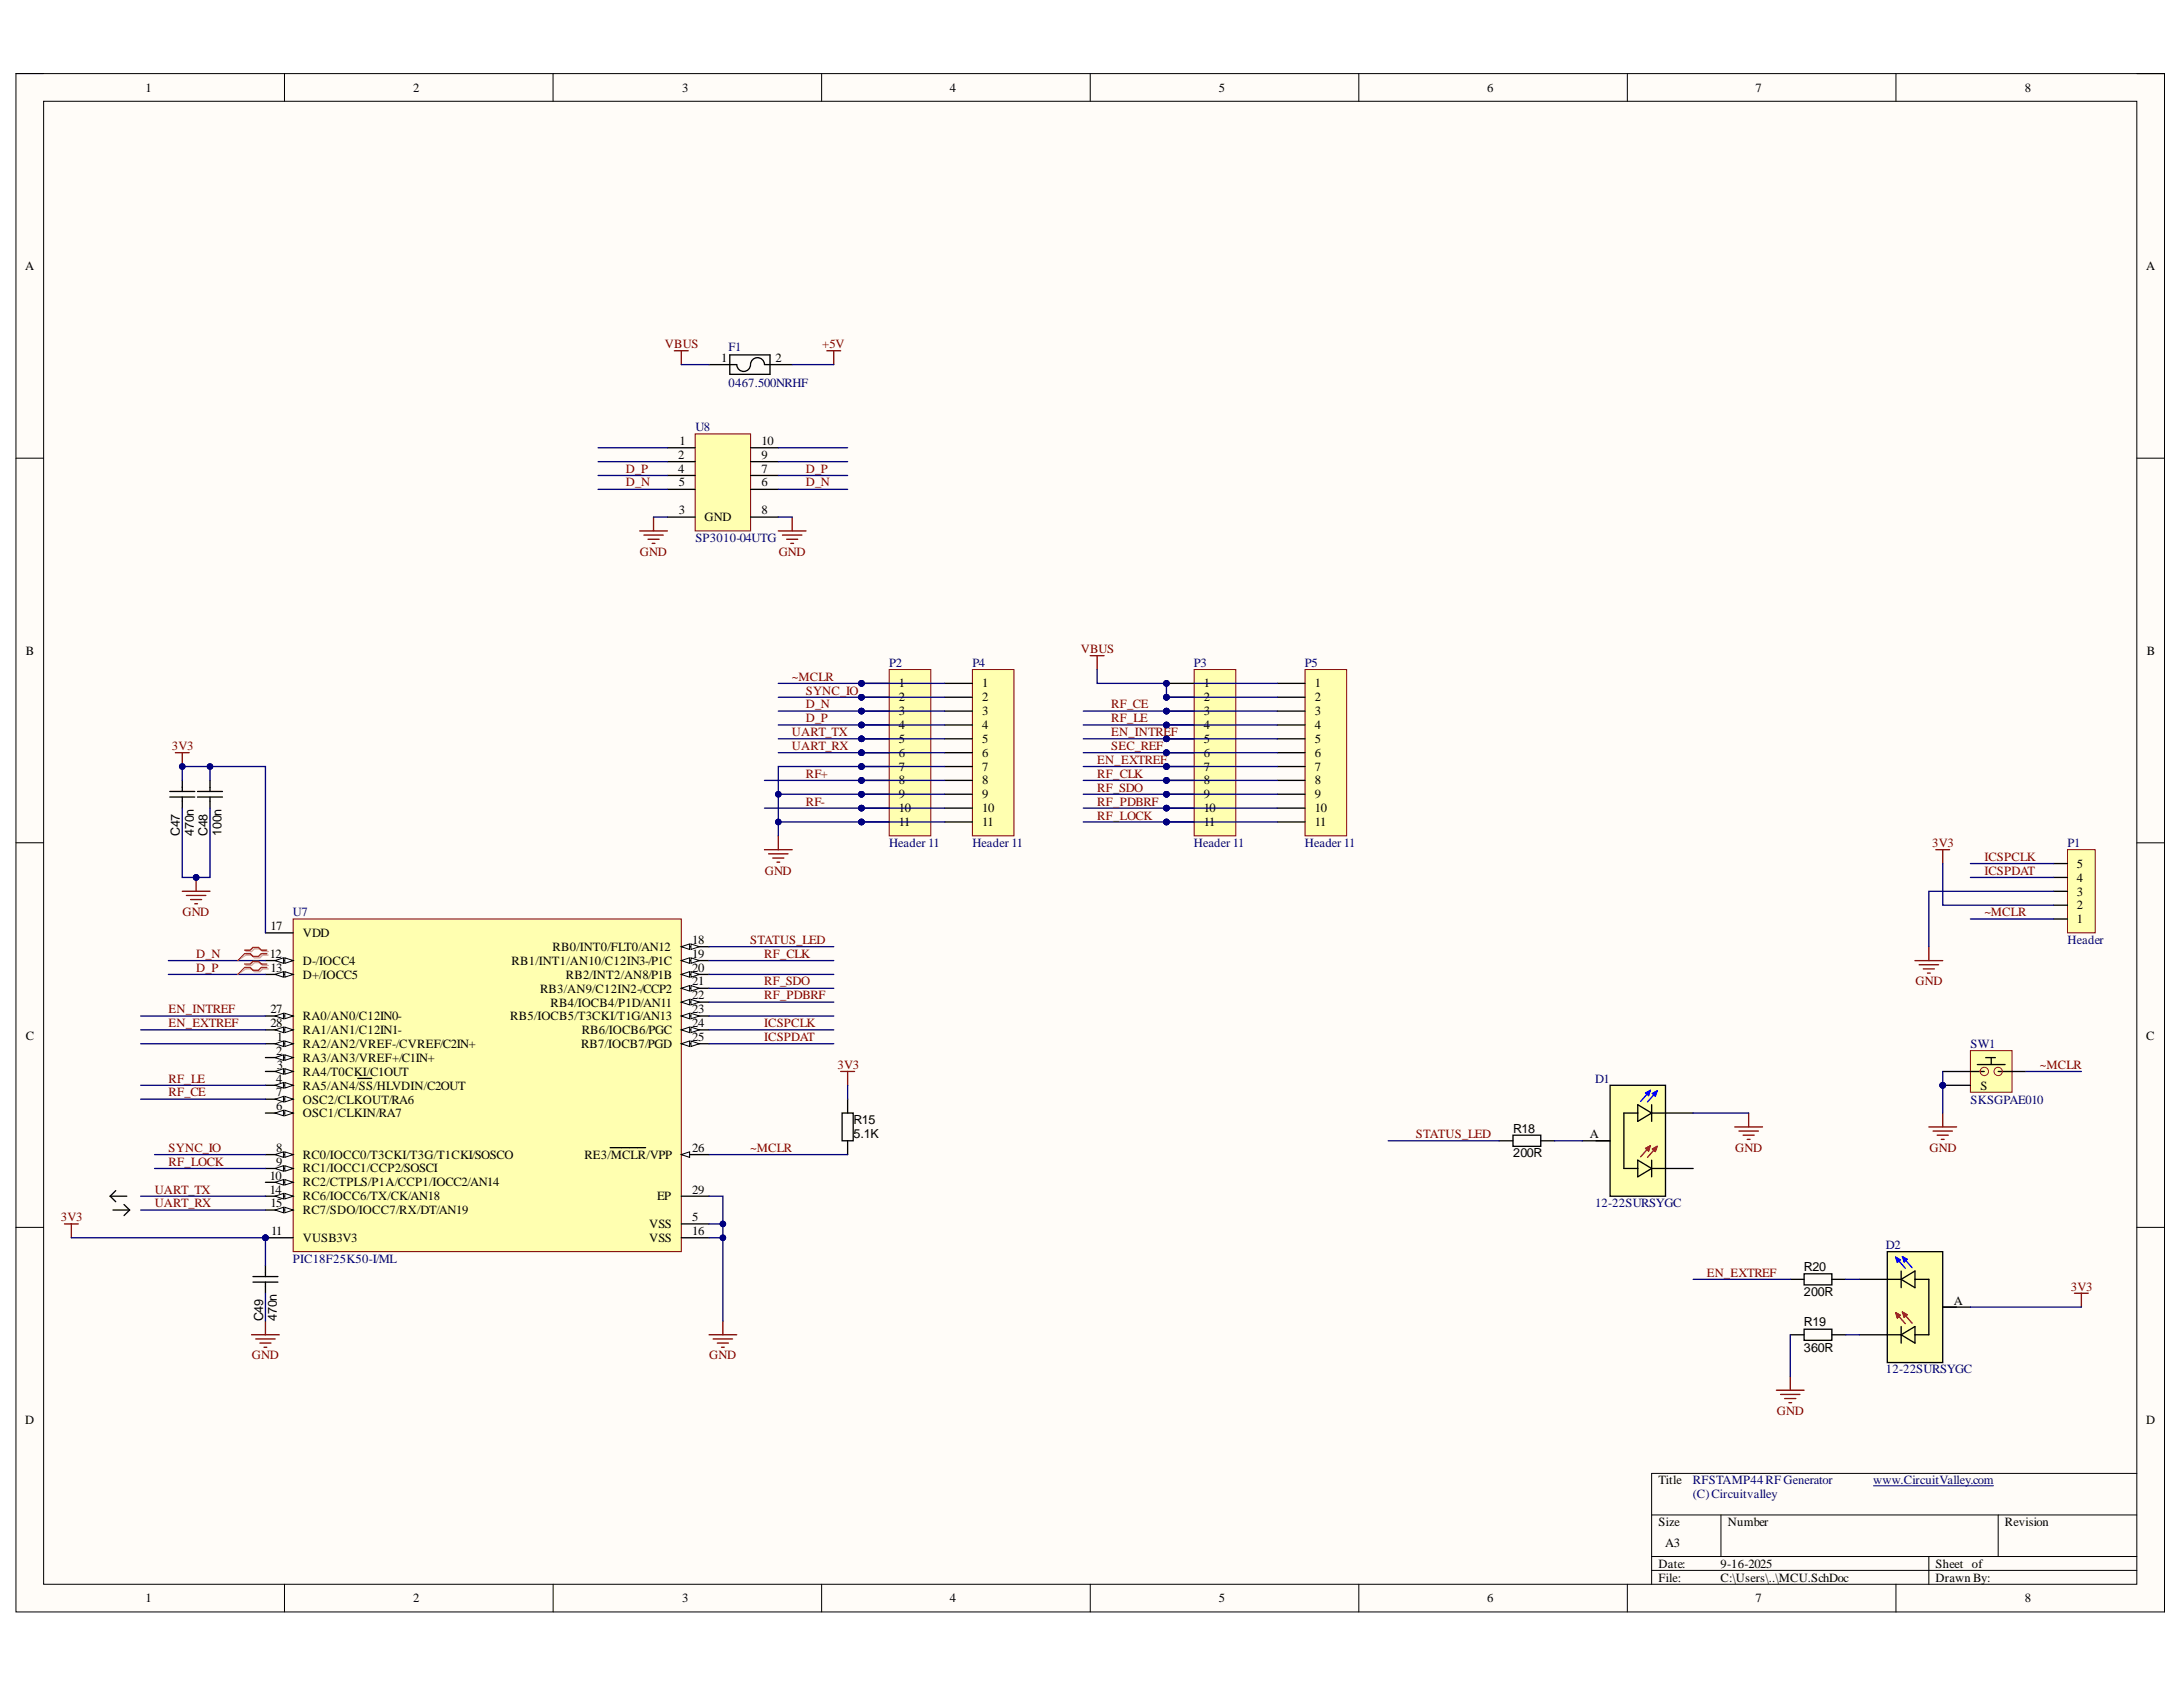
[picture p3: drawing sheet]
<svg xmlns="http://www.w3.org/2000/svg" width="279mm" height="216mm" viewBox="0 0 279 216" stroke-linecap="round" stroke-linejoin="round" font-family="sans-serif">
<defs><g id="words">
<g font-size="1.6">
<text x="18.6" y="11.8">1</text>
<text x="52.9" y="11.8">2</text>
<text x="87.3" y="11.8">3</text>
<text x="121.6" y="11.8">4</text>
<text x="156" y="11.8">5</text>
<text x="190.4" y="11.8">6</text>
<text x="224.7" y="11.8">7</text>
<text x="259.1" y="11.8">8</text>
<text x="3.2" y="34.6">A</text>
<text x="274.7" y="34.6">A</text>
<text x="92.3" y="46.4">1</text>
<text x="99.2" y="46.4">2</text>
<text x="86.8" y="58.7">2</text>
<text x="87" y="56.9">1</text>
<text x="97.5" y="58.7">9</text>
<text x="97.5" y="56.9">10</text>
<text x="86.8" y="60.5">4</text>
<text x="86.9" y="65.8">3</text>
<text x="86.9" y="62.3">5</text>
<text x="97.5" y="62.3">6</text>
<text x="97.5" y="60.5">7</text>
<text x="97.5" y="65.8">8</text>
<text x="90.2" y="66.7">GND</text>
<text x="3.3" y="83.8">B</text>
<text x="274.8" y="83.8">B</text>
<text x="115.1" y="88">1</text>
<text x="115.1" y="89.7">2</text>
<text x="125.7" y="88">1</text>
<text x="125.7" y="89.7">2</text>
<text x="154.1" y="88">1</text>
<text x="154.1" y="89.7">2</text>
<text x="168.3" y="88">1</text>
<text x="168.3" y="89.7">2</text>
<text x="115.1" y="91.5">3</text>
<text x="115.1" y="93.3">4</text>
<text x="115.1" y="95.1">5</text>
<text x="125.7" y="91.5">3</text>
<text x="125.7" y="93.3">4</text>
<text x="125.7" y="95.1">5</text>
<text x="154.1" y="91.5">3</text>
<text x="154.1" y="93.3">4</text>
<text x="154.1" y="95.1">5</text>
<text x="168.3" y="91.5">3</text>
<text x="168.3" y="93.3">4</text>
<text x="168.3" y="95.1">5</text>
<text x="115.1" y="96.8">6</text>
<text x="115.1" y="98.6">7</text>
<text x="115.1" y="100.4">8</text>
<text x="125.7" y="96.8">6</text>
<text x="125.7" y="98.6">7</text>
<text x="125.7" y="100.4">8</text>
<text x="154.1" y="96.8">6</text>
<text x="154.1" y="98.6">7</text>
<text x="154.1" y="100.4">8</text>
<text x="168.3" y="96.8">6</text>
<text x="168.3" y="98.6">7</text>
<text x="168.3" y="100.4">8</text>
<text x="23" y="107" transform="rotate(-90 23 107)">C47</text>
<text x="24.8" y="107" transform="rotate(-90 24.8 107)">470n</text>
<text x="26.6" y="107" transform="rotate(-90 26.6 107)">C48</text>
<text x="28.3" y="107" transform="rotate(-90 28.3 107)">100n</text>
<text x="115.1" y="102.2">9</text>
<text x="115.1" y="104">10</text>
<text x="115.1" y="105.7">11</text>
<text x="125.7" y="102.2">9</text>
<text x="125.7" y="104">10</text>
<text x="125.7" y="105.7">11</text>
<text x="154.1" y="102.2">9</text>
<text x="154.1" y="104">10</text>
<text x="154.1" y="105.7">11</text>
<text x="168.3" y="102.2">9</text>
<text x="168.3" y="104">10</text>
<text x="168.3" y="105.7">11</text>
<text x="265.8" y="112.8">4</text>
<text x="265.8" y="111.1">5</text>
<text x="34.6" y="119">17</text>
<text x="38.7" y="119.9">VDD</text>
<text x="265.8" y="118.2">1</text>
<text x="265.8" y="116.4">2</text>
<text x="265.8" y="114.6">3</text>
<text x="34.5" y="122.6">12</text>
<text x="34.6" y="124.3">13</text>
<text x="38.7" y="123.5">D-/IOCC4</text>
<text x="38.7" y="125.3">D+/IOCC5</text>
<text x="65.5" y="123.5">RB1/INT1/AN10/C12IN3-/P1C</text>
<text x="70.7" y="121.7">RB0/INT0/FLT0/AN12</text>
<text x="72.4" y="125.3">RB2/INT2/AN8/P1B</text>
<text x="88.6" y="120.8">18</text>
<text x="88.6" y="122.6">19</text>
<text x="88.6" y="124.3">20</text>
<text x="34.6" y="129.7">27</text>
<text x="34.6" y="131.4">28</text>
<text x="38.7" y="130.6">RA0/AN0/C12IN0-</text>
<text x="65.3" y="130.6">RB5/IOCB5/T3CKI/T1G/AN13</text>
<text x="69.1" y="127">RB3/AN9/C12IN2-/CCP2</text>
<text x="70.5" y="128.8">RB4/IOCB4/P1D/AN11</text>
<text x="88.6" y="126.1">21</text>
<text x="88.6" y="127.9">22</text>
<text x="88.6" y="129.7">23</text>
<text x="88.6" y="131.4">24</text>
<text x="3.3" y="133">C</text>
<text x="35.4" y="135">2</text>
<text x="35.4" y="133.2">1</text>
<text x="35.4" y="136.8">3</text>
<text x="38.7" y="134.1">RA2/AN2/VREF-/CVREF/C2IN+</text>
<text x="38.7" y="135.9">RA3/AN3/VREF+/C1IN+</text>
<text x="38.7" y="137.7">RA4/T0CKI/C1OUT</text>
<text x="38.7" y="132.4">RA1/AN1/C12IN1-</text>
<text x="74.4" y="134.1">RB7/IOCB7/PGD</text>
<text x="74.5" y="132.4">RB6/IOCB6/PGC</text>
<text x="88.6" y="133.2">25</text>
<text x="274.7" y="133">C</text>
<text x="35.4" y="138.5">4</text>
<text x="35.4" y="142.1">6</text>
<text x="35.4" y="140.3">7</text>
<text x="38.7" y="139.5">RA5/AN4/SS/HLVDIN/C2OUT</text>
<text x="38.7" y="142.9">OSC1/CLKIN/RA7</text>
<text x="38.7" y="141.3">OSC2/CLKOUT/RA6</text>
<text x="109.2" y="143.9">R15</text>
<text x="253.5" y="139.5">S</text>
<text x="35.4" y="147.4">8</text>
<text x="35.4" y="149.2">9</text>
<text x="38.7" y="148.3">RC0/IOCC0/T3CKI/T3G/T1CKI/SOSCO</text>
<text x="74.8" y="148.3">RE3/MCLR/VPP</text>
<text x="88.6" y="147.4">26</text>
<text x="109.2" y="145.6">5.1K</text>
<text x="193.7" y="148.1">200R</text>
<text x="193.7" y="145">R18</text>
<text x="203.5" y="145.6">A</text>
<text x="34.5" y="151">10</text>
<text x="34.5" y="152.8">14</text>
<text x="34.6" y="154.5">15</text>
<text x="38.7" y="150">RC1/IOCC1/CCP2/SOSCI</text>
<text x="38.7" y="151.8">RC2/CTPLS/P1A/CCP1/IOCC2/AN14</text>
<text x="38.7" y="153.6">RC6/IOCC6/TX/CK/AN18</text>
<text x="38.7" y="155.4">RC7/SDO/IOCC7/RX/DT/AN19</text>
<text x="84.1" y="153.6">EP</text>
<text x="88.6" y="152.8">29</text>
<text x="34.7" y="158.1">11</text>
<text x="38.7" y="158.9">VUSB3V3</text>
<text x="83.1" y="157.2">VSS</text>
<text x="83.1" y="158.9">VSS</text>
<text x="88.6" y="156.3">5</text>
<text x="88.6" y="158.1">16</text>
<text x="230.9" y="165.9">200R</text>
<text x="230.9" y="162.7">R20</text>
<text x="250.1" y="167">A</text>
<text x="33.7" y="169.1" transform="rotate(-90 33.7 169.1)">C49</text>
<text x="35.4" y="169.1" transform="rotate(-90 35.4 169.1)">470n</text>
<text x="230.9" y="173">360R</text>
<text x="230.9" y="169.8">R19</text>
<text x="3.2" y="182.2">D</text>
<text x="274.7" y="182.2">D</text>
<text x="212.3" y="190">Title</text>
<text x="212.3" y="195.3">Size</text>
<text x="221.2" y="195.3">Number</text>
<text x="256.6" y="195.3">Revision</text>
<text x="212.3" y="200.6">Date:</text>
<text x="212.3" y="202.4">File:</text>
<text x="213.1" y="198">A3</text>
<text x="220.2" y="200.6">9-16-2025</text>
<text x="220.2" y="202.4">C:\Users\..\MCU.SchDoc</text>
<text x="247.7" y="200.6">Sheet of</text>
<text x="247.7" y="202.4">Drawn By:</text>
<text x="18.6" y="205">1</text>
<text x="52.9" y="205">2</text>
<text x="87.3" y="205">3</text>
<text x="121.6" y="205">4</text>
<text x="156" y="205">5</text>
<text x="190.4" y="205">6</text>
<text x="224.7" y="205">7</text>
<text x="259.1" y="205">8</text>
</g>
<g font-size="1.6" fill="#800000">
<text x="85.1" y="44.6">VBUS</text>
<text x="105.2" y="44.6">+5V</text>
<text x="80.1" y="60.5">D_P</text>
<text x="80.1" y="62.3">D_N</text>
<text x="103.1" y="60.5">D_P</text>
<text x="103.1" y="62.3">D_N</text>
<text x="81.9" y="71.1">GND</text>
<text x="99.7" y="71.1">GND</text>
<text x="138.3" y="83.6">VBUS</text>
<text x="101.4" y="87.1">~MCLR</text>
<text x="103.1" y="88.9">SYNC_IO</text>
<text x="101.4" y="94.2">UART_TX</text>
<text x="103.1" y="92.4">D_P</text>
<text x="103.1" y="90.7">D_N</text>
<text x="142.2" y="94.2">EN_INTREF</text>
<text x="142.2" y="90.7">RF_CE</text>
<text x="142.2" y="92.4">RF_LE</text>
<text x="22" y="96">3V3</text>
<text x="101.4" y="96">UART_RX</text>
<text x="103.1" y="99.6">RF+</text>
<text x="140.4" y="99.6">RF_CLK</text>
<text x="140.4" y="101.3">RF_SDO</text>
<text x="140.4" y="97.8">EN_EXTREF</text>
<text x="142.2" y="96">SEC_REF</text>
<text x="103.1" y="103.1">RF-</text>
<text x="140.4" y="104.9">RF_LOCK</text>
<text x="140.4" y="103.1">RF_PDBRF</text>
<text x="97.9" y="112">GND</text>
<text x="247.3" y="108.4">3V3</text>
<text x="254" y="110.2">ICSPCLK</text>
<text x="254" y="112">ICSPDAT</text>
<text x="23.4" y="117.2">GND</text>
<text x="254" y="117.2">~MCLR</text>
<text x="25.1" y="124.3">D_P</text>
<text x="25.1" y="122.6">D_N</text>
<text x="96" y="120.8">STATUS_LED</text>
<text x="97.8" y="122.6">RF_CLK</text>
<text x="21.6" y="129.7">EN_INTREF</text>
<text x="21.6" y="131.4">EN_EXTREF</text>
<text x="97.8" y="126.1">RF_SDO</text>
<text x="97.8" y="131.4">ICSPCLK</text>
<text x="97.8" y="127.9">RF_PDBRF</text>
<text x="245.2" y="126.1">GND</text>
<text x="97.8" y="133.2">ICSPDAT</text>
<text x="107.2" y="136.8">3V3</text>
<text x="261.1" y="136.8">~MCLR</text>
<text x="21.6" y="138.5">RF_LE</text>
<text x="21.6" y="140.3">RF_CE</text>
<text x="21.6" y="149.2">RF_LOCK</text>
<text x="21.6" y="147.4">SYNC_IO</text>
<text x="96" y="147.4">~MCLR</text>
<text x="181.2" y="145.6">STATUS_LED</text>
<text x="222.1" y="147.4">GND</text>
<text x="247" y="147.4">GND</text>
<text x="19.8" y="152.8">UART_TX</text>
<text x="19.8" y="154.5">UART_RX</text>
<text x="7.8" y="156.3">3V3</text>
<text x="218.4" y="163.4">EN_EXTREF</text>
<text x="265.1" y="165.2">3V3</text>
<text x="32.2" y="174">GND</text>
<text x="90.8" y="174">GND</text>
<text x="227.4" y="181.1">GND</text>
</g>
<g font-size="1.6" fill="#000080">
<text x="93.2" y="44.9">F1</text>
<text x="93.2" y="49.5">0467.500NRHF</text>
<text x="89" y="55.1">U8</text>
<text x="89" y="69.4">SP3010-04UTG</text>
<text x="113.8" y="85.3">P2</text>
<text x="124.5" y="85.3">P4</text>
<text x="152.8" y="85.3">P3</text>
<text x="167" y="85.3">P5</text>
<text x="113.8" y="108.4">Header 11</text>
<text x="124.5" y="108.4">Header 11</text>
<text x="152.8" y="108.4">Header 11</text>
<text x="167" y="108.4">Header 11</text>
<text x="264.6" y="108.4">P1</text>
<text x="37.5" y="117.2">U7</text>
<text x="264.6" y="120.8">Header</text>
<text x="252.2" y="134.1">SW1</text>
<text x="204.1" y="138.5">D1</text>
<text x="252.2" y="141.3">SKSGPAE010</text>
<text x="204.1" y="154.5">12-22SURSYGC</text>
<text x="37.5" y="161.6">PIC18F25K50-I/ML</text>
<text x="241.4" y="159.9">D2</text>
<text x="241.4" y="175.8">12-22SURSYGC</text>
<text x="216.7" y="190">RFSTAMP44 RF Generator</text>
<text x="216.7" y="191.7">(C)Circuitvalley</text>
<text x="239.8" y="190">www.CircuitValley.com</text>
</g>
</g></defs>
<path d="M2 9.4h275v196.9h-275z" fill-rule="evenodd" fill="#fffcf8"/>
<path d="M2 9.4h275v196.9h-275z" fill="none" stroke="#000" stroke-width=".13"/>
<path d="M5.6 13h267.9v189.8h-267.9z" fill-rule="evenodd" fill="#fffcf8"/>
<g fill="none" stroke="#000" stroke-width=".13">
<path d="M2 9.4h3.6M5.6 13h267.9v189.8h-267.9zM36.4 9.4v3.6M70.8 9.4v3.6M105.2 9.4v3.6M139.5 9.4v3.6M173.9 9.4v3.6M208.3 9.4v3.6M242.7 9.4v3.6M273.5 9.4h3.5v3.6M2 58.6h3.6M273.5 58.6h3.5"/>
<path d="M2 107.9h3.6M273.5 107.9h3.5M2 157.1h3.6M273.5 157.1h3.5M211.4 193.9h62.1M211.4 199.2h62.1M220.3 193.9v5.3M246.9 199.2v3.6M255.7 193.9v5.3M273.5 188.6h-62.1v14.2M36.4 202.8v3.5M70.8 202.8v3.5"/>
<path d="M105.2 202.8v3.5M139.5 202.8v3.5M173.9 202.8v3.5M208.3 202.8v3.5M211.4 201h62.1M242.7 202.8v3.5M277 202.8v3.5"/>
</g>
<path d="M22.4 96.3h1.8M23.3 96.3v1.8M107.6 137.1h1.8M108.5 137.1v1.8" fill="none" stroke="#800000" stroke-width=".17"/>
<path d="M107.8 142.4h1.4v3.6h-1.4zM108.5 140.7v1.7M108.5 146v1.8" fill="none" stroke="#000" stroke-width=".17"/>
<circle cx="23.3" cy="98.1" r=".36" fill="#000080"/>
<circle cx="23.3" cy="98.1" r=".36" fill="none" stroke="#000080" stroke-width=".13"/>
<path d="M26.9 99.9v1.4M25.3 101.3h3.2M25.3 102h3.2M26.9 102v1.4" fill="none" stroke="#000" stroke-width=".17"/>
<path d="M23.3 114.1h3.6M23.9 114.6h2.4M24.4 115.1h1.4M24.9 115.7h.4M25.1 112.3v1.8" fill="none" stroke="#800000" stroke-width=".17"/>
<circle cx="25.1" cy="112.3" r=".36" fill="#000080"/>
<circle cx="25.1" cy="112.3" r=".36" fill="none" stroke="#000080" stroke-width=".13"/>
<path d="M247.8 108.7h1.7M248.6 108.7v1.8" fill="none" stroke="#800000" stroke-width=".17"/>
<path d="M264.6 108.7h3.6v10.7h-3.6z" fill-rule="evenodd" fill="#ffffb0"/>
<path d="M264.6 108.7h3.6v10.7h-3.6z" fill="none" stroke="#800000" stroke-width=".13"/>
<path d="M262.8 117.6h1.8M262.8 115.8h1.8M262.8 114.1h1.8M262.8 112.3h1.8M262.8 110.5h1.8" fill="none" stroke="#000" stroke-width=".17"/>
<path d="M245.1 122.9h3.5M245.6 123.5h2.5M246.2 124h1.4M246.7 124.5h.4M246.9 121.2v1.7" fill="none" stroke="#800000" stroke-width=".17"/>
<circle cx="248.6" cy="138.9" r=".35" fill="#000080"/>
<circle cx="248.6" cy="138.9" r=".35" fill="none" stroke="#000080" stroke-width=".13"/>
<path d="M252.2 134.5h5.3v5.3h-5.3z" fill-rule="evenodd" fill="#ffffb0"/>
<path d="M252.2 134.5h5.3v5.3h-5.3z" fill="none" stroke="#800000" stroke-width=".13"/>
<path d="M248.6 137.1h5.4M248.6 138.9h3.6M253.1 136.2h3.5M254.1 135.4h1.3M254.9 135.4v.8M255.7 137.1h3.6" fill="none" stroke="#000" stroke-width=".17"/>
<g fill="none" stroke="#f00" stroke-width=".13">
<circle cx="254" cy="137.1" r=".53"/>
<circle cx="255.7" cy="137.1" r=".53"/>
</g>
<circle cx="248.6" cy="138.9" r=".35" fill="#000080"/>
<circle cx="248.6" cy="138.9" r=".35" fill="none" stroke="#000080" stroke-width=".13"/>
<g fill="none" stroke="#800000" stroke-width=".17">
<path d="M86.3 44.9h1.8M87.2 44.9v1.8M105.8 44.9h1.8M106.7 44.9v1.8M246.9 144.2h3.5M247.4 144.8h2.5M247.9 145.3h1.5M248.5 145.8h.3M248.6 142.4v1.8M227.4 177.9h3.5M227.9 178.5h2.5M228.4 179h1.4"/>
<path d="M229 179.5h.3M229.1 176.1v1.8M265.5 165.5h1.8M266.4 165.5v1.8"/>
</g>
<path d="M90.7 46.7h3.6M93.4 45.4h5.2v2.5h-5.2zM96.1 46.7a.88 .88 0 0 1-.9 .8 .88 .88 0 0 1-.9-.8M97.8 46.6a.89 .89 0 0 0-.9-.8 .89 .89 0 0 0-.8 .8M97.8 46.7h3.6M229.1 170.8h1.8M230.9 170.1h3.6v1.4h-3.6zM234.5 170.8h1.7" fill="none" stroke="#000" stroke-width=".17"/>
<path d="M89 55.5h7.1v12.4h-7.1z" fill-rule="evenodd" fill="#ffffb0"/>
<path d="M89 55.5h7.1v12.4h-7.1z" fill="none" stroke="#800000" stroke-width=".13"/>
<g fill="none" stroke="#000" stroke-width=".17">
<path d="M85.4 57.3h3.6M85.4 59.1h3.6M96.1 57.3h3.5M96.1 59.1h3.5M85.4 66.2h3.6M85.4 60.9h3.6M85.4 62.6h3.6M96.1 66.2h3.5M96.1 60.9h3.5M96.1 62.6h3.5M23.3 99.9v1.4M21.7 101.3h3.2"/>
<path d="M21.7 102h3.2M23.3 102v1.4M191.9 146h1.7M193.6 145.3h3.6v1.4h-3.6zM197.2 146h1.8M32.4 163.4h3.2M32.4 164.1h3.2M34 162v1.4M34 164.1v1.4"/>
</g>
<g fill="none" stroke="#800000" stroke-width=".17">
<path d="M81.9 67.9h3.5M82.4 68.5h2.5M82.9 69h1.5M83.5 69.5h.3M83.6 66.2v1.7M99.6 67.9h3.6M100.1 68.5h2.5M100.7 69h1.4M101.2 69.5h.4M101.4 66.2v1.7M222 144.2h3.6M222.6 144.8h2.5"/>
<path d="M223.1 145.3h1.4M223.6 145.8h.4M223.8 142.4v1.8"/>
</g>
<path d="M206.1 138.9h7.1v14.2h-7.1z" fill-rule="evenodd" fill="#ffffb0"/>
<path d="M206.1 138.9h7.1v14.2h-7.1zM202.5 146h3.6M209.6 141.4l1.8 1-1.8 1.1zM209.6 148.5l1.8 1-1.8 1.1zM209.6 142.4h-1.8v7.1h1.8M211.4 141.4v2.1M211.4 148.5v2.1M211.4 142.4h5.3M211.4 149.5h5.3" fill="none" stroke="#000" stroke-width=".17"/>
<path d="M210.9 146.9l-.2 .1M210.9 146.8h.1v.5M211.2 146.6l-1.2 1.4M211.2 146.6l-.6 .4 .4 .3M211.2 146.6l-.2 .7M211.8 147l-.2 .1M211.8 146.9h.1v.5M212.1 146.7l-1.2 1.4M212.1 146.7l-.6 .3 .4 .4M212.1 146.7l-.2 .7" fill="none" stroke="#c00" stroke-width=".17"/>
<path d="M210.9 139.8l-.2 .1M210.9 139.7h.1v.5M211.2 139.5l-1.2 1.5M211.2 139.5l-.6 .4 .4 .3M211.2 139.5l-.2 .7M211.8 139.9l-.2 .1M211.8 139.8h.1v.5M212.1 139.6l-1.2 1.4M212.1 139.6l-.6 .3 .4 .4M212.1 139.6l-.2 .7" fill="none" stroke="#00f" stroke-width=".17"/>
<path d="M241.6 160.2h7v14.2h-7z" fill-rule="evenodd" fill="#ffffb0"/>
<path d="M229.1 163.7h1.8M230.9 163h3.6v1.4h-3.6zM234.5 163.7h1.7M238 163.7h5.3M238 170.8h5.3M241.6 160.2h7v14.2h-7zM243.3 163.7l1.8-1v2.1zM243.3 170.8l1.8-1v2.1zM243.3 162.7v2.1M243.3 169.8v2.1M245.1 163.7h1.8v7.1h-1.8M248.6 167.3h3.6" fill="none" stroke="#000" stroke-width=".17"/>
<path d="M242.6 168l1.3 1.4M242.6 168l.6 .3-.4 .4M242.6 168l.2 .7M242.9 168.1h-.1v.6M242.9 168.3l.2 .1M243.5 167.9l1.2 1.4M243.5 167.9l.6 .4-.4 .3M243.5 167.9l.2 .7M243.8 168.1h-.1v.5M243.8 168.2l.2 .1" fill="none" stroke="#c00" stroke-width=".17"/>
<path d="M242.6 160.9l1.3 1.4M242.6 160.9l.6 .3-.4 .4M242.6 160.9l.2 .7M242.9 161.1h-.1v.5M242.9 161.2l.2 .1M243.5 160.8l1.2 1.4M243.5 160.8l.6 .4-.4 .3M243.5 160.8l.2 .7M243.8 161h-.1v.5M243.8 161.1l.2 .1" fill="none" stroke="#00f" stroke-width=".17"/>
<path d="M8.2 156.6h1.8M9.1 156.6v1.8M32.2 170.8h3.5M32.7 171.4h2.5M33.3 171.9h1.4M33.8 172.4h.3M34 169v1.8M90.7 170.8h3.6M91.3 171.4h2.5M91.8 171.9h1.4M92.3 172.4h.4M92.5 169v1.8" fill="none" stroke="#800000" stroke-width=".17"/>
<circle cx="34" cy="158.4" r=".35" fill="#000080"/>
<circle cx="34" cy="158.4" r=".35" fill="none" stroke="#000080" stroke-width=".13"/>
<path d="M37.5 117.6h49.7v42.6h-49.7z" fill-rule="evenodd" fill="#ffffb0"/>
<path d="M37.5 117.6h49.7v42.6h-49.7z" fill="none" stroke="#800000" stroke-width=".13"/>
<path d="M34 133.6h3.5" fill="none" stroke="#000" stroke-width=".17"/>
<path d="M36.5 133.2l1 .4-1 .3z" fill="#f8fcff"/>
<path d="M36.5 133.2l1 .4-1 .3z" fill="none" stroke="#000" stroke-width=".13"/>
<path d="M35.2 133.6l1.1-.4v.7z" fill="#f8fcff"/>
<path d="M35.2 133.6l1.1-.4v.7z" fill="none" stroke="#000" stroke-width=".13"/>
<path d="M34 135.3h3.5" fill="none" stroke="#000" stroke-width=".17"/>
<path d="M36.5 135l1 .3-1 .4z" fill="#f8fcff"/>
<path d="M36.5 135l1 .3-1 .4z" fill="none" stroke="#000" stroke-width=".13"/>
<path d="M35.2 135.3l1.1-.3v.7z" fill="#f8fcff"/>
<path d="M35.2 135.3l1.1-.3v.7z" fill="none" stroke="#000" stroke-width=".13"/>
<path d="M34 137.1h3.5" fill="none" stroke="#000" stroke-width=".17"/>
<path d="M36.5 136.8l1 .3-1 .4z" fill="#f8fcff"/>
<path d="M36.5 136.8l1 .3-1 .4z" fill="none" stroke="#000" stroke-width=".13"/>
<path d="M35.2 137.1l1.1-.3v.7z" fill="#f8fcff"/>
<path d="M35.2 137.1l1.1-.3v.7z" fill="none" stroke="#000" stroke-width=".13"/>
<path d="M34 138.9h3.5" fill="none" stroke="#000" stroke-width=".17"/>
<path d="M36.5 138.5l1 .4-1 .4z" fill="#f8fcff"/>
<path d="M36.5 138.5l1 .4-1 .4z" fill="none" stroke="#000" stroke-width=".13"/>
<path d="M35.2 138.9l1.1-.4v.8z" fill="#f8fcff"/>
<path d="M35.2 138.9l1.1-.4v.8z" fill="none" stroke="#000" stroke-width=".13"/>
<path d="M45.8 138h1.8M34 142.4h3.5M87.2 156.6h3.5" fill="none" stroke="#000" stroke-width=".17"/>
<path d="M36.5 142.1l1 .3-1 .4z" fill="#f8fcff"/>
<path d="M36.5 142.1l1 .3-1 .4z" fill="none" stroke="#000" stroke-width=".13"/>
<path d="M35.2 142.4l1.1-.3v.7z" fill="#f8fcff"/>
<path d="M35.2 142.4l1.1-.3v.7z" fill="none" stroke="#000" stroke-width=".13"/>
<path d="M34 140.7h3.5" fill="none" stroke="#000" stroke-width=".17"/>
<path d="M36.5 140.3l1 .4-1 .3z" fill="#f8fcff"/>
<path d="M36.5 140.3l1 .4-1 .3z" fill="none" stroke="#000" stroke-width=".13"/>
<path d="M35.2 140.7l1.1-.4v.7z" fill="#f8fcff"/>
<path d="M35.2 140.7l1.1-.4v.7z" fill="none" stroke="#000" stroke-width=".13"/>
<path d="M34 147.8h3.5" fill="none" stroke="#000" stroke-width=".17"/>
<path d="M36.5 147.4l1 .4-1 .3z" fill="#f8fcff"/>
<path d="M36.5 147.4l1 .4-1 .3z" fill="none" stroke="#000" stroke-width=".13"/>
<path d="M35.2 147.8l1.1-.4v.7z" fill="#f8fcff"/>
<path d="M35.2 147.8l1.1-.4v.7z" fill="none" stroke="#000" stroke-width=".13"/>
<path d="M34 149.5h3.5" fill="none" stroke="#000" stroke-width=".17"/>
<path d="M36.5 149.2l1 .3-1 .4z" fill="#f8fcff"/>
<path d="M36.5 149.2l1 .3-1 .4z" fill="none" stroke="#000" stroke-width=".13"/>
<path d="M35.2 149.5l1.1-.3v.7z" fill="#f8fcff"/>
<path d="M35.2 149.5l1.1-.3v.7z" fill="none" stroke="#000" stroke-width=".13"/>
<path d="M34 151.3h3.5" fill="none" stroke="#000" stroke-width=".17"/>
<path d="M36.5 151l1 .3-1 .4z" fill="#f8fcff"/>
<path d="M36.5 151l1 .3-1 .4z" fill="none" stroke="#000" stroke-width=".13"/>
<path d="M35.2 151.3l1.1-.3v.7z" fill="#f8fcff"/>
<path d="M35.2 151.3l1.1-.3v.7z" fill="none" stroke="#000" stroke-width=".13"/>
<path d="M34 158.4h3.5" fill="none" stroke="#000" stroke-width=".17"/>
<circle cx="34" cy="158.4" r=".35" fill="#000080"/>
<circle cx="34" cy="158.4" r=".35" fill="none" stroke="#000080" stroke-width=".13"/>
<path d="M34 122.9h3.5" fill="none" stroke="#000" stroke-width=".17"/>
<path d="M36.5 122.6l1 .3-1 .4z" fill="#f8fcff"/>
<path d="M36.5 122.6l1 .3-1 .4z" fill="none" stroke="#000" stroke-width=".13"/>
<path d="M35.2 122.9l1.1-.3v.7z" fill="#f8fcff"/>
<path d="M35.2 122.9l1.1-.3v.7z" fill="none" stroke="#000" stroke-width=".13"/>
<path d="M34 124.7h3.5" fill="none" stroke="#000" stroke-width=".17"/>
<path d="M36.5 124.4l1 .3-1 .4z" fill="#f8fcff"/>
<path d="M36.5 124.4l1 .3-1 .4z" fill="none" stroke="#000" stroke-width=".13"/>
<path d="M35.2 124.7l1.1-.3v.7z" fill="#f8fcff"/>
<path d="M35.2 124.7l1.1-.3v.7z" fill="none" stroke="#000" stroke-width=".13"/>
<path d="M34 153.1h3.5" fill="none" stroke="#000" stroke-width=".17"/>
<path d="M36.5 152.7l1 .4-1 .3z" fill="#f8fcff"/>
<path d="M36.5 152.7l1 .4-1 .3z" fill="none" stroke="#000" stroke-width=".13"/>
<path d="M35.2 153.1l1.1-.4v.7z" fill="#f8fcff"/>
<path d="M35.2 153.1l1.1-.4v.7z" fill="none" stroke="#000" stroke-width=".13"/>
<path d="M34 154.9h3.5" fill="none" stroke="#000" stroke-width=".17"/>
<path d="M36.5 154.5l1 .4-1 .3z" fill="#f8fcff"/>
<path d="M36.5 154.5l1 .4-1 .3z" fill="none" stroke="#000" stroke-width=".13"/>
<path d="M35.2 154.9l1.1-.4v.7z" fill="#f8fcff"/>
<path d="M35.2 154.9l1.1-.4v.7z" fill="none" stroke="#000" stroke-width=".13"/>
<path d="M34 119.4h3.5M87.2 121.2h3.5M87.2 158.4h3.5" fill="none" stroke="#000" stroke-width=".17"/>
<path d="M87.2 121.2l1.1-.4v.7z" fill="#f8fcff"/>
<path d="M87.2 121.2l1.1-.4v.7z" fill="none" stroke="#000" stroke-width=".13"/>
<path d="M88.4 120.8l1.1 .4-1.1 .3z" fill="#f8fcff"/>
<path d="M88.4 120.8l1.1 .4-1.1 .3z" fill="none" stroke="#000" stroke-width=".13"/>
<path d="M87.2 122.9h3.5" fill="none" stroke="#000" stroke-width=".17"/>
<path d="M87.2 122.9l1.1-.3v.7z" fill="#f8fcff"/>
<path d="M87.2 122.9l1.1-.3v.7z" fill="none" stroke="#000" stroke-width=".13"/>
<path d="M88.4 122.6l1.1 .3-1.1 .4z" fill="#f8fcff"/>
<path d="M88.4 122.6l1.1 .3-1.1 .4z" fill="none" stroke="#000" stroke-width=".13"/>
<path d="M87.2 124.7h3.5" fill="none" stroke="#000" stroke-width=".17"/>
<path d="M87.2 124.7l1.1-.3v.7z" fill="#f8fcff"/>
<path d="M87.2 124.7l1.1-.3v.7z" fill="none" stroke="#000" stroke-width=".13"/>
<path d="M88.4 124.4l1.1 .3-1.1 .4z" fill="#f8fcff"/>
<path d="M88.4 124.4l1.1 .3-1.1 .4z" fill="none" stroke="#000" stroke-width=".13"/>
<path d="M87.2 126.5h3.5" fill="none" stroke="#000" stroke-width=".17"/>
<path d="M87.2 126.5l1.1-.4v.7z" fill="#f8fcff"/>
<path d="M87.2 126.5l1.1-.4v.7z" fill="none" stroke="#000" stroke-width=".13"/>
<path d="M88.4 126.1l1.1 .4-1.1 .3z" fill="#f8fcff"/>
<path d="M88.4 126.1l1.1 .4-1.1 .3z" fill="none" stroke="#000" stroke-width=".13"/>
<path d="M87.2 128.3h3.5" fill="none" stroke="#000" stroke-width=".17"/>
<path d="M87.2 128.3l1.1-.4v.7z" fill="#f8fcff"/>
<path d="M87.2 128.3l1.1-.4v.7z" fill="none" stroke="#000" stroke-width=".13"/>
<path d="M88.4 127.9l1.1 .4-1.1 .3z" fill="#f8fcff"/>
<path d="M88.4 127.9l1.1 .4-1.1 .3z" fill="none" stroke="#000" stroke-width=".13"/>
<path d="M87.2 130h3.5" fill="none" stroke="#000" stroke-width=".17"/>
<path d="M87.2 130l1.1-.3v.7z" fill="#f8fcff"/>
<path d="M87.2 130l1.1-.3v.7z" fill="none" stroke="#000" stroke-width=".13"/>
<path d="M88.4 129.7l1.1 .3-1.1 .4z" fill="#f8fcff"/>
<path d="M88.4 129.7l1.1 .3-1.1 .4z" fill="none" stroke="#000" stroke-width=".13"/>
<path d="M87.2 131.8h3.5" fill="none" stroke="#000" stroke-width=".17"/>
<path d="M87.2 131.8l1.1-.4v.8z" fill="#f8fcff"/>
<path d="M87.2 131.8l1.1-.4v.8z" fill="none" stroke="#000" stroke-width=".13"/>
<path d="M88.4 131.4l1.1 .4-1.1 .4z" fill="#f8fcff"/>
<path d="M88.4 131.4l1.1 .4-1.1 .4z" fill="none" stroke="#000" stroke-width=".13"/>
<path d="M87.2 133.6h3.5" fill="none" stroke="#000" stroke-width=".17"/>
<path d="M87.2 133.6l1.1-.4v.7z" fill="#f8fcff"/>
<path d="M87.2 133.6l1.1-.4v.7z" fill="none" stroke="#000" stroke-width=".13"/>
<path d="M88.4 133.2l1.1 .4-1.1 .3z" fill="#f8fcff"/>
<path d="M88.4 133.2l1.1 .4-1.1 .3z" fill="none" stroke="#000" stroke-width=".13"/>
<path d="M87.2 147.8h3.5" fill="none" stroke="#000" stroke-width=".17"/>
<path d="M87.2 147.8l1.1-.4v.7z" fill="#f8fcff"/>
<path d="M87.2 147.8l1.1-.4v.7z" fill="none" stroke="#000" stroke-width=".13"/>
<path d="M34 130h3.5M78.1 146.9h4.5" fill="none" stroke="#000" stroke-width=".17"/>
<path d="M36.5 129.7l1 .3-1 .4z" fill="#f8fcff"/>
<path d="M36.5 129.7l1 .3-1 .4z" fill="none" stroke="#000" stroke-width=".13"/>
<path d="M35.2 130l1.1-.3v.7z" fill="#f8fcff"/>
<path d="M35.2 130l1.1-.3v.7z" fill="none" stroke="#000" stroke-width=".13"/>
<path d="M34 131.8h3.5" fill="none" stroke="#000" stroke-width=".17"/>
<path d="M36.5 131.4l1 .4-1 .4z" fill="#f8fcff"/>
<path d="M36.5 131.4l1 .4-1 .4z" fill="none" stroke="#000" stroke-width=".13"/>
<path d="M35.2 131.8l1.1-.4v.8z" fill="#f8fcff"/>
<path d="M35.2 131.8l1.1-.4v.8z" fill="none" stroke="#000" stroke-width=".13"/>
<path d="M14.1 153.1h2.1M14.1 153.1l.7 .7M14.5 154.9h2.1M14.8 152.4l-.7 .7M15.9 154.2l.7 .7M16.6 154.9l-.7 .7M87.2 153.1h3.5" fill="none" stroke="#000" stroke-width=".17"/>
<path d="M139.5 83.9h1.8M140.4 83.9v1.8" fill="none" stroke="#800000" stroke-width=".17"/>
<path d="M26.9 98.1v1.8M90.7 126.5h16M90.7 122.9h16M90.7 131.8h16M90.7 133.6h16M108.5 138.9v1.8M90.7 147.8h17.8" fill="none" stroke="#000080" stroke-width=".17"/>
<circle cx="26.9" cy="98.1" r=".35" fill="#000080"/>
<circle cx="26.9" cy="98.1" r=".35" fill="none" stroke="#000080" stroke-width=".13"/>
<path d="M23.3 103.4v8.9h1.8" fill="none" stroke="#000080" stroke-width=".17"/>
<circle cx="25.1" cy="112.3" r=".36" fill="#000080"/>
<circle cx="25.1" cy="112.3" r=".36" fill="none" stroke="#000080" stroke-width=".13"/>
<path d="M26.9 103.4v8.9h-1.8" fill="none" stroke="#000080" stroke-width=".17"/>
<circle cx="25.1" cy="112.3" r=".36" fill="#000080"/>
<circle cx="25.1" cy="112.3" r=".36" fill="none" stroke="#000080" stroke-width=".13"/>
<path d="M248.6 110.5v5.3h14.2M252.2 110.5h10.6M252.2 112.3h10.6M252.2 117.6h10.6M262.8 114.1h-15.9v7.1M248.6 137.1v1.8M259.3 137.1h7.1" fill="none" stroke="#000080" stroke-width=".17"/>
<circle cx="248.6" cy="138.9" r=".35" fill="#000080"/>
<circle cx="248.6" cy="138.9" r=".35" fill="none" stroke="#000080" stroke-width=".13"/>
<path d="M248.6 138.9v3.5" fill="none" stroke="#000080" stroke-width=".17"/>
<circle cx="248.6" cy="138.9" r=".35" fill="#000080"/>
<circle cx="248.6" cy="138.9" r=".35" fill="none" stroke="#000080" stroke-width=".13"/>
<g fill="none" stroke="#000080" stroke-width=".17">
<path d="M76.5 57.3h8.9M76.5 59.1h8.9M87.2 46.7h3.5M99.6 57.3h8.9M99.6 59.1h8.9M101.4 46.7h5.3M76.5 60.9h8.9M76.5 62.6h8.9M83.6 66.2h1.8M99.6 60.9h8.9M99.6 62.6h8.9M99.6 66.2h1.8"/>
<path d="M21.6 122.9h12.4M21.6 124.7h12.4M90.7 156.6h1.8M177.7 146h14.2M199 146h3.5M216.7 142.4h7.1M34 165.5v3.5M216.7 163.7h12.4M229.1 170.8v5.3M236.2 170.8h1.8M236.2 163.7h1.8M252.2 167.3h14.2"/>
</g>
<circle cx="92.5" cy="156.6" r=".35" fill="#000080"/>
<circle cx="92.5" cy="156.6" r=".35" fill="none" stroke="#000080" stroke-width=".13"/>
<path d="M90.7 158.4h1.8" fill="none" stroke="#000080" stroke-width=".17"/>
<circle cx="92.5" cy="158.4" r=".35" fill="#000080"/>
<circle cx="92.5" cy="158.4" r=".35" fill="none" stroke="#000080" stroke-width=".13"/>
<path d="M90.7 153.1h1.8v15.9" fill="none" stroke="#000080" stroke-width=".17"/>
<circle cx="92.5" cy="158.4" r=".35" fill="#000080"/>
<circle cx="92.5" cy="158.4" r=".35" fill="none" stroke="#000080" stroke-width=".13"/>
<circle cx="92.5" cy="156.6" r=".35" fill="#000080"/>
<circle cx="92.5" cy="156.6" r=".35" fill="none" stroke="#000080" stroke-width=".13"/>
<path d="M9.1 158.4h24.9" fill="none" stroke="#000080" stroke-width=".17"/>
<circle cx="34" cy="158.4" r=".35" fill="#000080"/>
<circle cx="34" cy="158.4" r=".35" fill="none" stroke="#000080" stroke-width=".13"/>
<path d="M34 158.4v3.6" fill="none" stroke="#000080" stroke-width=".17"/>
<circle cx="34" cy="158.4" r=".35" fill="#000080"/>
<circle cx="34" cy="158.4" r=".35" fill="none" stroke="#000080" stroke-width=".13"/>
<path d="M138.6 96.3h10.7M18 153.1h16M18 154.9h16" fill="none" stroke="#000080" stroke-width=".17"/>
<circle cx="149.3" cy="96.3" r=".35" fill="#000080"/>
<circle cx="149.3" cy="96.3" r=".35" fill="none" stroke="#000080" stroke-width=".13"/>
<path d="M99.6 87.5h10.7M18 130h16M18 131.8h16M90.7 130h16M90.7 124.7h16M90.7 121.2h16M90.7 128.3h16" fill="none" stroke="#000080" stroke-width=".17"/>
<path d="M97.8 108.7h3.6M98.4 109.3h2.5M98.9 109.8h1.4M99.4 110.3h.4M99.6 107v1.7" fill="none" stroke="#800000" stroke-width=".17"/>
<circle cx="110.3" cy="87.5" r=".35" fill="#000080"/>
<circle cx="110.3" cy="87.5" r=".35" fill="none" stroke="#000080" stroke-width=".13"/>
<path d="M99.6 92.8h10.7" fill="none" stroke="#000080" stroke-width=".17"/>
<circle cx="110.3" cy="92.8" r=".35" fill="#000080"/>
<circle cx="110.3" cy="92.8" r=".35" fill="none" stroke="#000080" stroke-width=".13"/>
<path d="M99.6 91h10.7" fill="none" stroke="#000080" stroke-width=".17"/>
<circle cx="110.3" cy="91" r=".35" fill="#000080"/>
<circle cx="110.3" cy="91" r=".35" fill="none" stroke="#000080" stroke-width=".13"/>
<path d="M99.6 89.2h10.7" fill="none" stroke="#000080" stroke-width=".17"/>
<circle cx="110.3" cy="89.2" r=".35" fill="#000080"/>
<circle cx="110.3" cy="89.2" r=".35" fill="none" stroke="#000080" stroke-width=".13"/>
<path d="M138.6 91h10.7" fill="none" stroke="#000080" stroke-width=".17"/>
<circle cx="149.3" cy="91" r=".35" fill="#000080"/>
<circle cx="149.3" cy="91" r=".35" fill="none" stroke="#000080" stroke-width=".13"/>
<path d="M138.6 92.8h10.7" fill="none" stroke="#000080" stroke-width=".17"/>
<circle cx="149.3" cy="92.8" r=".35" fill="#000080"/>
<circle cx="149.3" cy="92.8" r=".35" fill="none" stroke="#000080" stroke-width=".13"/>
<path d="M138.6 94.6h10.7" fill="none" stroke="#000080" stroke-width=".17"/>
<circle cx="149.3" cy="94.6" r=".35" fill="#000080"/>
<circle cx="149.3" cy="94.6" r=".35" fill="none" stroke="#000080" stroke-width=".13"/>
<path d="M138.6 98.1h10.7" fill="none" stroke="#000080" stroke-width=".17"/>
<circle cx="149.3" cy="98.1" r=".35" fill="#000080"/>
<circle cx="149.3" cy="98.1" r=".35" fill="none" stroke="#000080" stroke-width=".13"/>
<path d="M138.6 99.9h10.7" fill="none" stroke="#000080" stroke-width=".17"/>
<circle cx="149.3" cy="99.9" r=".35" fill="#000080"/>
<circle cx="149.3" cy="99.9" r=".35" fill="none" stroke="#000080" stroke-width=".13"/>
<path d="M138.6 101.6h10.7" fill="none" stroke="#000080" stroke-width=".17"/>
<circle cx="149.3" cy="101.6" r=".36" fill="#000080"/>
<circle cx="149.3" cy="101.6" r=".36" fill="none" stroke="#000080" stroke-width=".13"/>
<path d="M138.6 103.4h10.7" fill="none" stroke="#000080" stroke-width=".17"/>
<circle cx="149.3" cy="103.4" r=".35" fill="#000080"/>
<circle cx="149.3" cy="103.4" r=".35" fill="none" stroke="#000080" stroke-width=".13"/>
<circle cx="110.3" cy="87.5" r=".35" fill="#000080"/>
<circle cx="110.3" cy="87.5" r=".35" fill="none" stroke="#000080" stroke-width=".13"/>
<circle cx="110.3" cy="89.2" r=".35" fill="#000080"/>
<circle cx="110.3" cy="89.2" r=".35" fill="none" stroke="#000080" stroke-width=".13"/>
<circle cx="110.3" cy="91" r=".35" fill="#000080"/>
<circle cx="110.3" cy="91" r=".35" fill="none" stroke="#000080" stroke-width=".13"/>
<circle cx="110.3" cy="92.8" r=".35" fill="#000080"/>
<circle cx="110.3" cy="92.8" r=".35" fill="none" stroke="#000080" stroke-width=".13"/>
<circle cx="110.3" cy="94.6" r=".35" fill="#000080"/>
<circle cx="110.3" cy="94.6" r=".35" fill="none" stroke="#000080" stroke-width=".13"/>
<circle cx="110.3" cy="96.3" r=".35" fill="#000080"/>
<circle cx="110.3" cy="96.3" r=".35" fill="none" stroke="#000080" stroke-width=".13"/>
<circle cx="110.3" cy="98.1" r=".35" fill="#000080"/>
<circle cx="110.3" cy="98.1" r=".35" fill="none" stroke="#000080" stroke-width=".13"/>
<circle cx="110.3" cy="99.9" r=".35" fill="#000080"/>
<circle cx="110.3" cy="99.9" r=".35" fill="none" stroke="#000080" stroke-width=".13"/>
<circle cx="110.3" cy="101.6" r=".36" fill="#000080"/>
<circle cx="110.3" cy="101.6" r=".36" fill="none" stroke="#000080" stroke-width=".13"/>
<circle cx="110.3" cy="103.4" r=".35" fill="#000080"/>
<circle cx="110.3" cy="103.4" r=".35" fill="none" stroke="#000080" stroke-width=".13"/>
<circle cx="110.3" cy="105.2" r=".36" fill="#000080"/>
<circle cx="110.3" cy="105.2" r=".36" fill="none" stroke="#000080" stroke-width=".13"/>
<path d="M113.8 85.7h5.3v21.3h-5.3z" fill-rule="evenodd" fill="#ffffb0"/>
<path d="M113.8 85.7h5.3v21.3h-5.3z" fill="none" stroke="#800000" stroke-width=".13"/>
<path d="M110.3 87.5h3.5" fill="none" stroke="#000" stroke-width=".17"/>
<circle cx="110.3" cy="87.5" r=".35" fill="#000080"/>
<circle cx="110.3" cy="87.5" r=".35" fill="none" stroke="#000080" stroke-width=".13"/>
<path d="M110.3 89.2h3.5" fill="none" stroke="#000" stroke-width=".17"/>
<circle cx="110.3" cy="89.2" r=".35" fill="#000080"/>
<circle cx="110.3" cy="89.2" r=".35" fill="none" stroke="#000080" stroke-width=".13"/>
<path d="M110.3 91h3.5" fill="none" stroke="#000" stroke-width=".17"/>
<circle cx="110.3" cy="91" r=".35" fill="#000080"/>
<circle cx="110.3" cy="91" r=".35" fill="none" stroke="#000080" stroke-width=".13"/>
<path d="M110.3 92.8h3.5" fill="none" stroke="#000" stroke-width=".17"/>
<circle cx="110.3" cy="92.8" r=".35" fill="#000080"/>
<circle cx="110.3" cy="92.8" r=".35" fill="none" stroke="#000080" stroke-width=".13"/>
<path d="M110.3 94.6h3.5" fill="none" stroke="#000" stroke-width=".17"/>
<circle cx="110.3" cy="94.6" r=".35" fill="#000080"/>
<circle cx="110.3" cy="94.6" r=".35" fill="none" stroke="#000080" stroke-width=".13"/>
<path d="M110.3 96.3h3.5" fill="none" stroke="#000" stroke-width=".17"/>
<circle cx="110.3" cy="96.3" r=".35" fill="#000080"/>
<circle cx="110.3" cy="96.3" r=".35" fill="none" stroke="#000080" stroke-width=".13"/>
<path d="M110.3 98.1h3.5" fill="none" stroke="#000" stroke-width=".17"/>
<circle cx="110.3" cy="98.1" r=".35" fill="#000080"/>
<circle cx="110.3" cy="98.1" r=".35" fill="none" stroke="#000080" stroke-width=".13"/>
<path d="M110.3 99.9h3.5" fill="none" stroke="#000" stroke-width=".17"/>
<circle cx="110.3" cy="99.9" r=".35" fill="#000080"/>
<circle cx="110.3" cy="99.9" r=".35" fill="none" stroke="#000080" stroke-width=".13"/>
<path d="M110.3 101.6h3.5" fill="none" stroke="#000" stroke-width=".17"/>
<circle cx="110.3" cy="101.6" r=".36" fill="#000080"/>
<circle cx="110.3" cy="101.6" r=".36" fill="none" stroke="#000080" stroke-width=".13"/>
<path d="M110.3 103.4h3.5" fill="none" stroke="#000" stroke-width=".17"/>
<circle cx="110.3" cy="103.4" r=".35" fill="#000080"/>
<circle cx="110.3" cy="103.4" r=".35" fill="none" stroke="#000080" stroke-width=".13"/>
<path d="M110.3 105.2h3.5" fill="none" stroke="#000" stroke-width=".17"/>
<circle cx="110.3" cy="105.2" r=".36" fill="#000080"/>
<circle cx="110.3" cy="105.2" r=".36" fill="none" stroke="#000080" stroke-width=".13"/>
<circle cx="149.3" cy="87.5" r=".35" fill="#000080"/>
<circle cx="149.3" cy="87.5" r=".35" fill="none" stroke="#000080" stroke-width=".13"/>
<circle cx="149.3" cy="89.2" r=".35" fill="#000080"/>
<circle cx="149.3" cy="89.2" r=".35" fill="none" stroke="#000080" stroke-width=".13"/>
<circle cx="149.3" cy="91" r=".35" fill="#000080"/>
<circle cx="149.3" cy="91" r=".35" fill="none" stroke="#000080" stroke-width=".13"/>
<circle cx="149.3" cy="92.8" r=".35" fill="#000080"/>
<circle cx="149.3" cy="92.8" r=".35" fill="none" stroke="#000080" stroke-width=".13"/>
<circle cx="149.3" cy="94.6" r=".35" fill="#000080"/>
<circle cx="149.3" cy="94.6" r=".35" fill="none" stroke="#000080" stroke-width=".13"/>
<circle cx="149.3" cy="96.3" r=".35" fill="#000080"/>
<circle cx="149.3" cy="96.3" r=".35" fill="none" stroke="#000080" stroke-width=".13"/>
<circle cx="149.3" cy="98.1" r=".35" fill="#000080"/>
<circle cx="149.3" cy="98.1" r=".35" fill="none" stroke="#000080" stroke-width=".13"/>
<circle cx="149.3" cy="99.9" r=".35" fill="#000080"/>
<circle cx="149.3" cy="99.9" r=".35" fill="none" stroke="#000080" stroke-width=".13"/>
<circle cx="149.3" cy="101.6" r=".36" fill="#000080"/>
<circle cx="149.3" cy="101.6" r=".36" fill="none" stroke="#000080" stroke-width=".13"/>
<circle cx="149.3" cy="103.4" r=".35" fill="#000080"/>
<circle cx="149.3" cy="103.4" r=".35" fill="none" stroke="#000080" stroke-width=".13"/>
<circle cx="149.3" cy="105.2" r=".36" fill="#000080"/>
<circle cx="149.3" cy="105.2" r=".36" fill="none" stroke="#000080" stroke-width=".13"/>
<path d="M152.8 85.7h5.4v21.3h-5.4z" fill-rule="evenodd" fill="#ffffb0"/>
<path d="M152.8 85.7h5.4v21.3h-5.4z" fill="none" stroke="#800000" stroke-width=".13"/>
<path d="M149.3 87.5h3.5" fill="none" stroke="#000" stroke-width=".17"/>
<circle cx="149.3" cy="87.5" r=".35" fill="#000080"/>
<circle cx="149.3" cy="87.5" r=".35" fill="none" stroke="#000080" stroke-width=".13"/>
<path d="M149.3 89.2h3.5" fill="none" stroke="#000" stroke-width=".17"/>
<circle cx="149.3" cy="89.2" r=".35" fill="#000080"/>
<circle cx="149.3" cy="89.2" r=".35" fill="none" stroke="#000080" stroke-width=".13"/>
<path d="M149.3 91h3.5" fill="none" stroke="#000" stroke-width=".17"/>
<circle cx="149.3" cy="91" r=".35" fill="#000080"/>
<circle cx="149.3" cy="91" r=".35" fill="none" stroke="#000080" stroke-width=".13"/>
<path d="M149.3 92.8h3.5" fill="none" stroke="#000" stroke-width=".17"/>
<circle cx="149.3" cy="92.8" r=".35" fill="#000080"/>
<circle cx="149.3" cy="92.8" r=".35" fill="none" stroke="#000080" stroke-width=".13"/>
<path d="M149.3 94.6h3.5" fill="none" stroke="#000" stroke-width=".17"/>
<circle cx="149.3" cy="94.6" r=".35" fill="#000080"/>
<circle cx="149.3" cy="94.6" r=".35" fill="none" stroke="#000080" stroke-width=".13"/>
<path d="M149.3 96.3h3.5" fill="none" stroke="#000" stroke-width=".17"/>
<circle cx="149.3" cy="96.3" r=".35" fill="#000080"/>
<circle cx="149.3" cy="96.3" r=".35" fill="none" stroke="#000080" stroke-width=".13"/>
<path d="M149.3 98.1h3.5" fill="none" stroke="#000" stroke-width=".17"/>
<circle cx="149.3" cy="98.1" r=".35" fill="#000080"/>
<circle cx="149.3" cy="98.1" r=".35" fill="none" stroke="#000080" stroke-width=".13"/>
<path d="M149.3 99.9h3.5" fill="none" stroke="#000" stroke-width=".17"/>
<circle cx="149.3" cy="99.9" r=".35" fill="#000080"/>
<circle cx="149.3" cy="99.9" r=".35" fill="none" stroke="#000080" stroke-width=".13"/>
<path d="M149.3 101.6h3.5" fill="none" stroke="#000" stroke-width=".17"/>
<circle cx="149.3" cy="101.6" r=".36" fill="#000080"/>
<circle cx="149.3" cy="101.6" r=".36" fill="none" stroke="#000080" stroke-width=".13"/>
<path d="M149.3 103.4h3.5" fill="none" stroke="#000" stroke-width=".17"/>
<circle cx="149.3" cy="103.4" r=".35" fill="#000080"/>
<circle cx="149.3" cy="103.4" r=".35" fill="none" stroke="#000080" stroke-width=".13"/>
<path d="M149.3 105.2h3.5" fill="none" stroke="#000" stroke-width=".17"/>
<circle cx="149.3" cy="105.2" r=".36" fill="#000080"/>
<circle cx="149.3" cy="105.2" r=".36" fill="none" stroke="#000080" stroke-width=".13"/>
<path d="M140.4 85.7v1.8h8.9v1.7" fill="none" stroke="#000080" stroke-width=".17"/>
<circle cx="149.3" cy="89.2" r=".35" fill="#000080"/>
<circle cx="149.3" cy="89.2" r=".35" fill="none" stroke="#000080" stroke-width=".13"/>
<circle cx="149.3" cy="87.5" r=".35" fill="#000080"/>
<circle cx="149.3" cy="87.5" r=".35" fill="none" stroke="#000080" stroke-width=".13"/>
<path d="M99.6 105.2h10.7" fill="none" stroke="#000080" stroke-width=".17"/>
<circle cx="110.3" cy="105.2" r=".36" fill="#000080"/>
<circle cx="110.3" cy="105.2" r=".36" fill="none" stroke="#000080" stroke-width=".13"/>
<circle cx="99.6" cy="105.2" r=".36" fill="#000080"/>
<circle cx="99.6" cy="105.2" r=".36" fill="none" stroke="#000080" stroke-width=".13"/>
<path d="M97.8 103.4h12.5" fill="none" stroke="#000080" stroke-width=".17"/>
<circle cx="110.3" cy="103.4" r=".35" fill="#000080"/>
<circle cx="110.3" cy="103.4" r=".35" fill="none" stroke="#000080" stroke-width=".13"/>
<path d="M110.3 101.6h-10.7v5.4" fill="none" stroke="#000080" stroke-width=".17"/>
<circle cx="110.3" cy="101.6" r=".36" fill="#000080"/>
<circle cx="110.3" cy="101.6" r=".36" fill="none" stroke="#000080" stroke-width=".13"/>
<circle cx="99.6" cy="101.6" r=".36" fill="#000080"/>
<circle cx="99.6" cy="101.6" r=".36" fill="none" stroke="#000080" stroke-width=".13"/>
<circle cx="99.6" cy="105.2" r=".36" fill="#000080"/>
<circle cx="99.6" cy="105.2" r=".36" fill="none" stroke="#000080" stroke-width=".13"/>
<path d="M97.8 99.9h12.5" fill="none" stroke="#000080" stroke-width=".17"/>
<circle cx="110.3" cy="99.9" r=".35" fill="#000080"/>
<circle cx="110.3" cy="99.9" r=".35" fill="none" stroke="#000080" stroke-width=".13"/>
<path d="M110.3 98.1h-10.7v3.5" fill="none" stroke="#000080" stroke-width=".17"/>
<circle cx="110.3" cy="98.1" r=".35" fill="#000080"/>
<circle cx="110.3" cy="98.1" r=".35" fill="none" stroke="#000080" stroke-width=".13"/>
<circle cx="99.6" cy="101.6" r=".36" fill="#000080"/>
<circle cx="99.6" cy="101.6" r=".36" fill="none" stroke="#000080" stroke-width=".13"/>
<path d="M99.6 96.3h10.7" fill="none" stroke="#000080" stroke-width=".17"/>
<circle cx="110.3" cy="96.3" r=".35" fill="#000080"/>
<circle cx="110.3" cy="96.3" r=".35" fill="none" stroke="#000080" stroke-width=".13"/>
<path d="M99.6 94.6h10.7" fill="none" stroke="#000080" stroke-width=".17"/>
<circle cx="110.3" cy="94.6" r=".35" fill="#000080"/>
<circle cx="110.3" cy="94.6" r=".35" fill="none" stroke="#000080" stroke-width=".13"/>
<path d="M138.6 105.2h10.7" fill="none" stroke="#000080" stroke-width=".17"/>
<circle cx="149.3" cy="105.2" r=".36" fill="#000080"/>
<circle cx="149.3" cy="105.2" r=".36" fill="none" stroke="#000080" stroke-width=".13"/>
<path d="M23.3 99.9v-1.8h10.7v21.3M18 138.9h16M18 133.6h16M18 140.7h16M19.8 147.8h14.2" fill="none" stroke="#000080" stroke-width=".17"/>
<path d="M31.5 123.6h.7l.4-.4h.7l.3 .4h.7M31.5 124h.7l.4 .4h.7l.3-.4h.7M31.5 121.8h.7l.4-.4h.7l.3 .4h.7M31.5 122.2h.7l.4 .4h.7l.3-.4h.7" fill="none" stroke="#d0a19e" stroke-width=".17"/>
<path d="M31.5 124l-1.1 .7M31.5 122.2l-1.1 .7" fill="none" stroke="#d0a19e" stroke-width=".13"/>
<path d="M31.3 123.4h.7l.4-.4h.7l.3 .4h.7M31.3 123.8h.7l.4 .4h.7l.3-.4h.7M31.3 121.6h.7l.4-.4h.7l.3 .4h.7M31.3 122h.7l.4 .4h.7l.3-.4h.7" fill="none" stroke="#f00" stroke-width=".17"/>
<path d="M31.3 123.8l-.9 .9M31.3 122l-.9 .9" fill="none" stroke="#f00" stroke-width=".13"/>
<circle cx="23.3" cy="98.1" r=".36" fill="#000080"/>
<circle cx="23.3" cy="98.1" r=".36" fill="none" stroke="#000080" stroke-width=".13"/>
<circle cx="26.9" cy="98.1" r=".35" fill="#000080"/>
<circle cx="26.9" cy="98.1" r=".35" fill="none" stroke="#000080" stroke-width=".13"/>
<path d="M19.8 149.5h14.2" fill="none" stroke="#000080" stroke-width=".17"/>
<path d="M124.5 85.7h5.3v21.3h-5.3z" fill-rule="evenodd" fill="#ffffb0"/>
<path d="M124.5 85.7h5.3v21.3h-5.3z" fill="none" stroke="#800000" stroke-width=".13"/>
<path d="M120.9 87.5h3.6M120.9 89.2h3.6M120.9 91h3.6M120.9 92.8h3.6M120.9 94.6h3.6M120.9 96.3h3.6M120.9 98.1h3.6M120.9 99.9h3.6M120.9 101.6h3.6M120.9 103.4h3.6M120.9 105.2h3.6" fill="none" stroke="#000" stroke-width=".17"/>
<path d="M110.3 87.5h10.6" fill="none" stroke="#000080" stroke-width=".17"/>
<circle cx="110.3" cy="87.5" r=".35" fill="#000080"/>
<circle cx="110.3" cy="87.5" r=".35" fill="none" stroke="#000080" stroke-width=".13"/>
<path d="M110.3 89.2h10.6" fill="none" stroke="#000080" stroke-width=".17"/>
<circle cx="110.3" cy="89.2" r=".35" fill="#000080"/>
<circle cx="110.3" cy="89.2" r=".35" fill="none" stroke="#000080" stroke-width=".13"/>
<path d="M110.3 91h10.6" fill="none" stroke="#000080" stroke-width=".17"/>
<circle cx="110.3" cy="91" r=".35" fill="#000080"/>
<circle cx="110.3" cy="91" r=".35" fill="none" stroke="#000080" stroke-width=".13"/>
<path d="M110.3 92.8h10.6" fill="none" stroke="#000080" stroke-width=".17"/>
<circle cx="110.3" cy="92.8" r=".35" fill="#000080"/>
<circle cx="110.3" cy="92.8" r=".35" fill="none" stroke="#000080" stroke-width=".13"/>
<path d="M110.3 94.6h10.6" fill="none" stroke="#000080" stroke-width=".17"/>
<circle cx="110.3" cy="94.6" r=".35" fill="#000080"/>
<circle cx="110.3" cy="94.6" r=".35" fill="none" stroke="#000080" stroke-width=".13"/>
<path d="M110.3 96.3h10.6" fill="none" stroke="#000080" stroke-width=".17"/>
<circle cx="110.3" cy="96.3" r=".35" fill="#000080"/>
<circle cx="110.3" cy="96.3" r=".35" fill="none" stroke="#000080" stroke-width=".13"/>
<path d="M110.3 98.1h10.6" fill="none" stroke="#000080" stroke-width=".17"/>
<circle cx="110.3" cy="98.1" r=".35" fill="#000080"/>
<circle cx="110.3" cy="98.1" r=".35" fill="none" stroke="#000080" stroke-width=".13"/>
<path d="M110.3 99.9h10.6" fill="none" stroke="#000080" stroke-width=".17"/>
<circle cx="110.3" cy="99.9" r=".35" fill="#000080"/>
<circle cx="110.3" cy="99.9" r=".35" fill="none" stroke="#000080" stroke-width=".13"/>
<path d="M110.3 101.6h10.6" fill="none" stroke="#000080" stroke-width=".17"/>
<circle cx="110.3" cy="101.6" r=".36" fill="#000080"/>
<circle cx="110.3" cy="101.6" r=".36" fill="none" stroke="#000080" stroke-width=".13"/>
<path d="M110.3 103.4h10.6" fill="none" stroke="#000080" stroke-width=".17"/>
<circle cx="110.3" cy="103.4" r=".35" fill="#000080"/>
<circle cx="110.3" cy="103.4" r=".35" fill="none" stroke="#000080" stroke-width=".13"/>
<path d="M110.3 105.2h10.6" fill="none" stroke="#000080" stroke-width=".17"/>
<circle cx="110.3" cy="105.2" r=".36" fill="#000080"/>
<circle cx="110.3" cy="105.2" r=".36" fill="none" stroke="#000080" stroke-width=".13"/>
<path d="M167 85.7h5.4v21.3h-5.4z" fill-rule="evenodd" fill="#ffffb0"/>
<path d="M167 85.7h5.4v21.3h-5.4z" fill="none" stroke="#800000" stroke-width=".13"/>
<path d="M163.5 87.5h3.5M163.5 89.2h3.5M163.5 91h3.5M163.5 92.8h3.5M163.5 94.6h3.5M163.5 96.3h3.5M163.5 98.1h3.5M163.5 99.9h3.5M163.5 101.6h3.5M163.5 103.4h3.5M163.5 105.2h3.5" fill="none" stroke="#000" stroke-width=".17"/>
<path d="M149.3 89.2h14.2M152.8 87.5h10.7" fill="none" stroke="#000080" stroke-width=".17"/>
<circle cx="149.3" cy="89.2" r=".35" fill="#000080"/>
<circle cx="149.3" cy="89.2" r=".35" fill="none" stroke="#000080" stroke-width=".13"/>
<path d="M149.3 91h14.2" fill="none" stroke="#000080" stroke-width=".17"/>
<circle cx="149.3" cy="91" r=".35" fill="#000080"/>
<circle cx="149.3" cy="91" r=".35" fill="none" stroke="#000080" stroke-width=".13"/>
<path d="M149.3 92.8h14.2" fill="none" stroke="#000080" stroke-width=".17"/>
<circle cx="149.3" cy="92.8" r=".35" fill="#000080"/>
<circle cx="149.3" cy="92.8" r=".35" fill="none" stroke="#000080" stroke-width=".13"/>
<path d="M149.3 94.6h14.2" fill="none" stroke="#000080" stroke-width=".17"/>
<circle cx="149.3" cy="94.6" r=".35" fill="#000080"/>
<circle cx="149.3" cy="94.6" r=".35" fill="none" stroke="#000080" stroke-width=".13"/>
<path d="M149.3 96.3h14.2" fill="none" stroke="#000080" stroke-width=".17"/>
<circle cx="149.3" cy="96.3" r=".35" fill="#000080"/>
<circle cx="149.3" cy="96.3" r=".35" fill="none" stroke="#000080" stroke-width=".13"/>
<path d="M149.3 98.1h14.2" fill="none" stroke="#000080" stroke-width=".17"/>
<circle cx="149.3" cy="98.1" r=".35" fill="#000080"/>
<circle cx="149.3" cy="98.1" r=".35" fill="none" stroke="#000080" stroke-width=".13"/>
<path d="M149.3 99.9h14.2" fill="none" stroke="#000080" stroke-width=".17"/>
<circle cx="149.3" cy="99.9" r=".35" fill="#000080"/>
<circle cx="149.3" cy="99.9" r=".35" fill="none" stroke="#000080" stroke-width=".13"/>
<path d="M149.3 101.6h14.2" fill="none" stroke="#000080" stroke-width=".17"/>
<circle cx="149.3" cy="101.6" r=".36" fill="#000080"/>
<circle cx="149.3" cy="101.6" r=".36" fill="none" stroke="#000080" stroke-width=".13"/>
<path d="M149.3 103.4h14.2" fill="none" stroke="#000080" stroke-width=".17"/>
<circle cx="149.3" cy="103.4" r=".35" fill="#000080"/>
<circle cx="149.3" cy="103.4" r=".35" fill="none" stroke="#000080" stroke-width=".13"/>
<path d="M149.3 105.2h14.2" fill="none" stroke="#000080" stroke-width=".17"/>
<circle cx="149.3" cy="105.2" r=".36" fill="#000080"/>
<g fill="none" stroke="#000080" stroke-width=".13">
<path d="M239.8 190.2h15.3"/>
<circle cx="149.3" cy="105.2" r=".36"/>
</g>
<use href="#words"/>
</svg>
